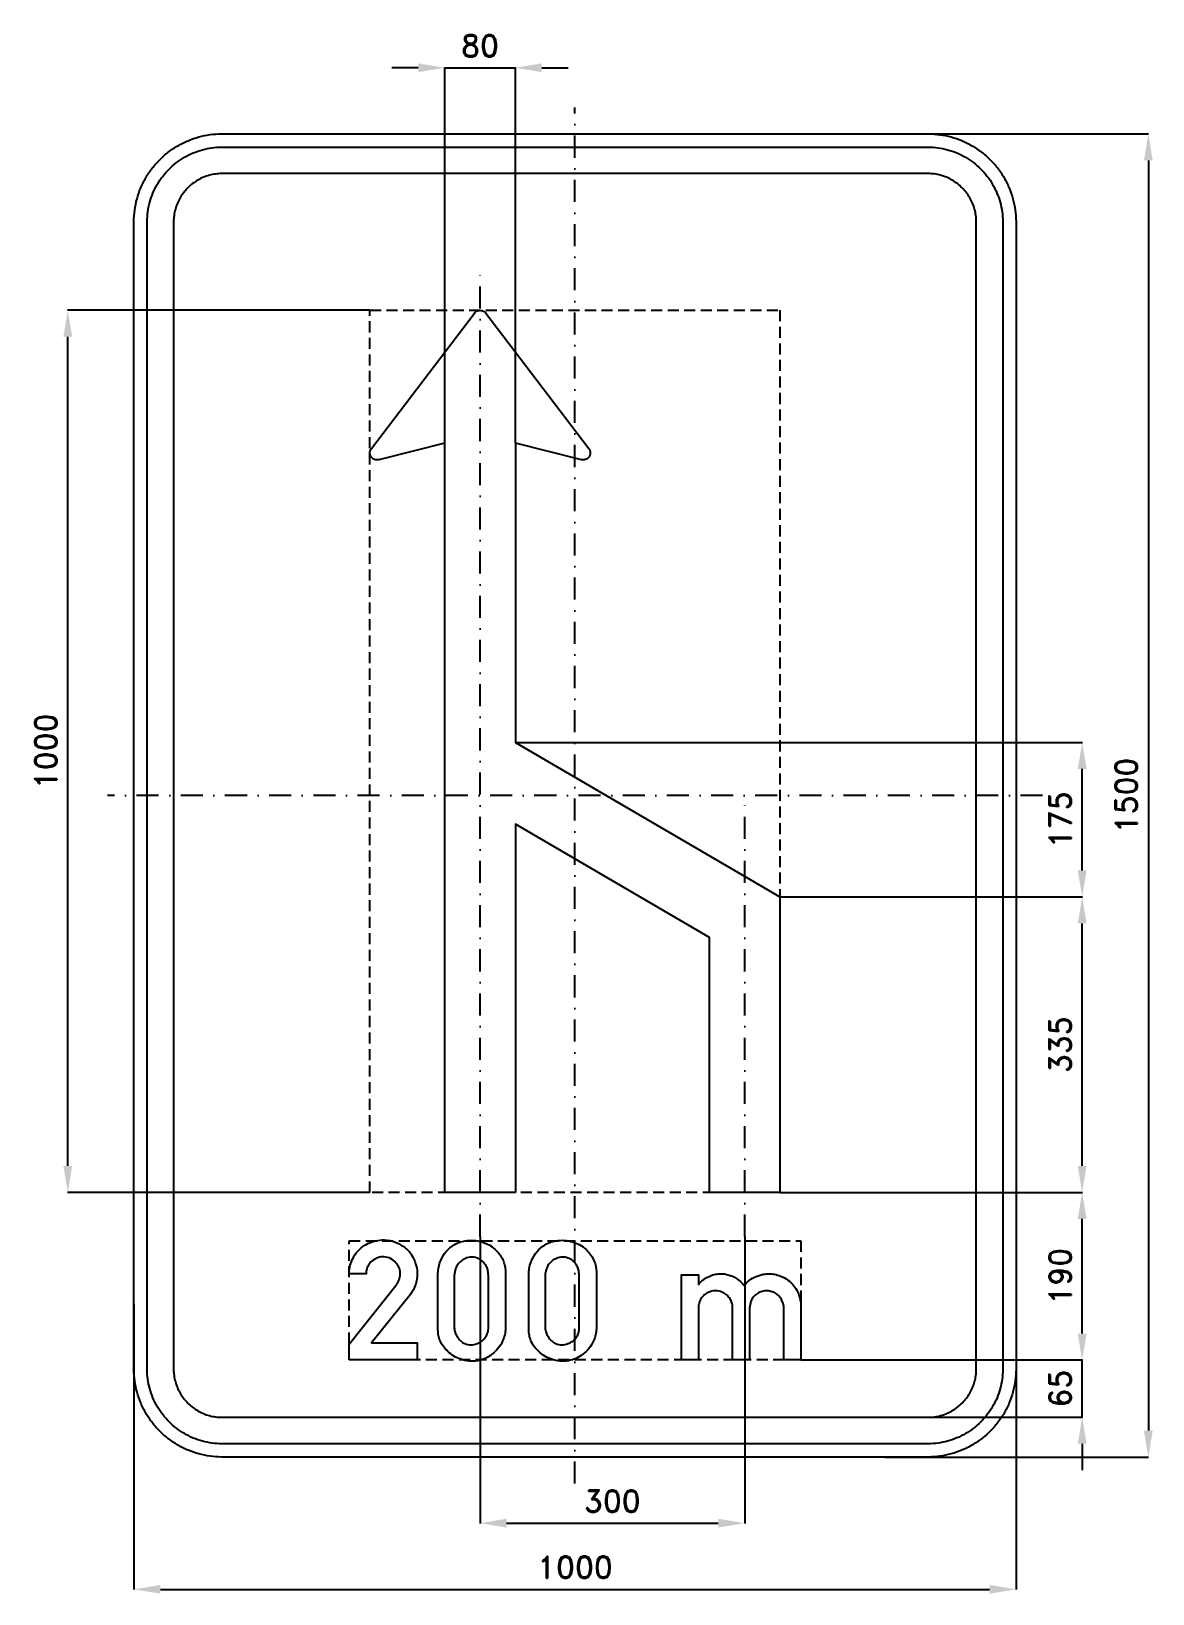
# Model space of a CAD drawing. Header units: millimetres. Extents: x -616 to 655, y -905 to 866.
import ezdxf

# ---------------------------------------------------------------- set-up
doc = ezdxf.new("R2010")
doc.units = ezdxf.units.MM
doc.header["$LTSCALE"] = 5
doc.linetypes.add('ČERCHOVANÁX2', pattern=[2, 1, -0.5, 0, -0.5])
doc.linetypes.add('ČÁRKOVANÁX2', pattern=[1.5, 1, -0.5])
doc.layers.add('Kóty', color=2, linetype='Continuous')
doc.layers.add('Značka', color=7, linetype='Continuous')
doc.styles.get("Standard").update_dxf_attribs({"font": 'romand.shx', "height": 25})
doc.dimstyles.get("Standard").update_dxf_attribs({"dimtxt": 25, "dimasz": 30, "dimexe": 0.18, "dimexo": 0.0625, "dimgap": 12.5, "dimtad": 1, "dimdec": 0, "dimzin": 0, "dimdsep": 46, "dimtxsty": 'Standard', "dimcen": 0.09, "dimadec": 0, "dimazin": 0, "dimtfac": 1, "dimtdec": 0, "dimtofl": 0, "dimtmove": 0, "dimatfit": 3, "dimfxl": 1, "dimtolj": 1, "dimtzin": 0, "dimarcsym": 0})

msp = doc.modelspace()

# ---------------------------------------------------------------- blocks, each defined once
blk = doc.blocks.new('*D0')
at = {"layer": 'Defpoints', "color": 0, "transparency": 16777216}
for p in [(-500, -576.2), (500, -596.8), (500, -900)]:
    blk.add_point(p, dxfattribs=at)
at = {"layer": 'Kóty', "color": 0, "lineweight": -2, "transparency": 16777216}
for p, q in [((-500, -576.2), (-500, -900.2)), ((500, -596.9), (500, -900.2)), ((-470, -900), (470, -900))]:
    blk.add_line(p, q, dxfattribs=at)
at = {"layer": 'Kóty', "color": 0, "transparency": 16777216}
for points in [[(-470, -895), (-470, -905), (-500, -900)], [(470, -895), (470, -905), (500, -900)]]:
    blk.add_solid(points, dxfattribs=at)
at = {"layer": 'Kóty', "color": 0, "transparency": 16777216, "insert": (0, -875), "char_height": 25, "attachment_point": 5}
blk.add_mtext('\\A1;1000', dxfattribs=at)
blk = doc.blocks.new('*D1')
at = {"layer": 'Defpoints', "color": 0, "transparency": 16777216}
for p in [(339.5, 750), (351.4, -750), (650, -750)]:
    blk.add_point(p, dxfattribs=at)
at = {"layer": 'Kóty', "color": 0, "lineweight": -2, "transparency": 16777216}
for p, q in [((339.6, 750), (650.2, 750)), ((650, 720), (650, -720)), ((351.5, -750), (650.2, -750))]:
    blk.add_line(p, q, dxfattribs=at)
at = {"layer": 'Kóty', "color": 0, "transparency": 16777216}
for points in [[(645, 720), (655, 720), (650, 750)], [(645, -720), (655, -720), (650, -750)]]:
    blk.add_solid(points, dxfattribs=at)
at = {"layer": 'Kóty', "color": 0, "transparency": 16777216, "insert": (625, 0), "char_height": 25, "attachment_point": 5, "rotation": 90}
blk.add_mtext('\\A1;1500', dxfattribs=at)
blk = doc.blocks.new('*D2')
at = {"layer": 'Defpoints', "color": 0, "transparency": 16777216}
for p in [(-67.6, 824.9375), (-147.6, 399.1475), (-67.6, 399.1475)]:
    blk.add_point(p, dxfattribs=at)
at = {"layer": 'Kóty', "color": 0, "lineweight": -2, "transparency": 16777216}
for p, q in [((-177.6, 824.9375), (-207.6, 824.9375)), ((-147.6, 399.21), (-147.6, 825.1175)), ((-67.6, 399.21), (-67.6, 825.1175)), ((-37.6, 824.9375), (-7.6, 824.9375))]:
    blk.add_line(p, q, dxfattribs=at)
at = {"layer": 'Kóty', "color": 0, "transparency": 16777216}
for points in [[(-177.6, 829.9375), (-177.6, 819.9375), (-147.6, 824.9375)], [(-37.6, 829.9375), (-37.6, 819.9375), (-67.6, 824.9375)]]:
    blk.add_solid(points, dxfattribs=at)
at = {"layer": 'Kóty', "color": 0, "transparency": 16777216, "insert": (-107.6, 849.9375), "char_height": 25, "attachment_point": 5}
blk.add_mtext('\\A1;80', dxfattribs=at)
blk = doc.blocks.new('*D3')
at = {"layer": 'Defpoints', "color": 0, "transparency": 16777216}
for p in [(-575, 550), (-232.4, 550), (-232.4625, -450)]:
    blk.add_point(p, dxfattribs=at)
at = {"layer": 'Kóty', "color": 0, "lineweight": -2, "transparency": 16777216}
for p, q in [((-232.4625, 550), (-575.18, 550)), ((-575, -420), (-575, 520)), ((-232.525, -450), (-575.18, -450))]:
    blk.add_line(p, q, dxfattribs=at)
at = {"layer": 'Kóty', "color": 0, "transparency": 16777216}
for points in [[(-580, 520), (-570, 520), (-575, 550)], [(-580, -420), (-570, -420), (-575, -450)]]:
    blk.add_solid(points, dxfattribs=at)
at = {"layer": 'Kóty', "color": 0, "transparency": 16777216, "insert": (-600, 50), "char_height": 25, "attachment_point": 5, "rotation": 90}
blk.add_mtext('\\A1;1000', dxfattribs=at)
blk = doc.blocks.new('*D4')
at = {"layer": 'Defpoints', "color": 0, "transparency": 16777216}
for p in [(-67.6, 60), (575, 60), (232.4625, -115)]:
    blk.add_point(p, dxfattribs=at)
at = {"layer": 'Kóty', "color": 0, "lineweight": -2, "transparency": 16777216}
for p, q in [((-67.5375, 60), (575.18, 60)), ((575, -85), (575, 30)), ((232.525, -115), (575.18, -115))]:
    blk.add_line(p, q, dxfattribs=at)
at = {"layer": 'Kóty', "color": 0, "transparency": 16777216}
for points in [[(570, 30), (580, 30), (575, 60)], [(570, -85), (580, -85), (575, -115)]]:
    blk.add_solid(points, dxfattribs=at)
at = {"layer": 'Kóty', "color": 0, "transparency": 16777216, "insert": (550, -27.5), "char_height": 25, "attachment_point": 5, "rotation": 90}
blk.add_mtext('\\A1;175', dxfattribs=at)
blk = doc.blocks.new('*D5')
at = {"layer": 'Defpoints', "color": 0, "transparency": 16777216}
for p in [(-107.6, -500), (192.4, -500), (192.4, -825)]:
    blk.add_point(p, dxfattribs=at)
at = {"layer": 'Kóty', "color": 0, "lineweight": -2, "transparency": 16777216}
for p, q in [((-107.6, -500.0625), (-107.6, -825.18)), ((192.4, -500.0625), (192.4, -825.18)), ((-77.6, -825), (162.4, -825))]:
    blk.add_line(p, q, dxfattribs=at)
at = {"layer": 'Kóty', "color": 0, "transparency": 16777216}
for points in [[(-77.6, -820), (-77.6, -830), (-107.6, -825)], [(162.4, -820), (162.4, -830), (192.4, -825)]]:
    blk.add_solid(points, dxfattribs=at)
at = {"layer": 'Kóty', "color": 0, "transparency": 16777216, "insert": (42.4, -800), "char_height": 25, "attachment_point": 5}
blk.add_mtext('\\A1;300', dxfattribs=at)
blk = doc.blocks.new('*D6')
at = {"layer": 'Defpoints', "color": 0, "transparency": 16777216}
for p in [(256, -640), (575, -640), (239.8, -705)]:
    blk.add_point(p, dxfattribs=at)
at = {"layer": 'Kóty', "color": 0, "lineweight": -2, "transparency": 16777216}
for p, q in [((575, -610), (575, -580)), ((256.1, -640), (575.2, -640)), ((239.8, -705), (575.2, -705)), ((575, -735), (575, -765))]:
    blk.add_line(p, q, dxfattribs=at)
at = {"layer": 'Kóty', "color": 0, "transparency": 16777216}
for points in [[(570, -610), (580, -610), (575, -640)], [(570, -735), (580, -735), (575, -705)]]:
    blk.add_solid(points, dxfattribs=at)
at = {"layer": 'Kóty', "color": 0, "transparency": 16777216, "insert": (550, -672.5), "char_height": 25, "attachment_point": 5, "rotation": 90}
blk.add_mtext('\\A1;65', dxfattribs=at)
blk = doc.blocks.new('*D7')
at = {"layer": 'Defpoints', "color": 0, "transparency": 16777216}
for p in [(232.4, -450), (575, -450), (256.0925, -640)]:
    blk.add_point(p, dxfattribs=at)
at = {"layer": 'Kóty', "color": 0, "lineweight": -2, "transparency": 16777216}
for p, q in [((232.4625, -450), (575.18, -450)), ((575, -610), (575, -480)), ((256.155, -640), (575.18, -640))]:
    blk.add_line(p, q, dxfattribs=at)
at = {"layer": 'Kóty', "color": 0, "transparency": 16777216}
for points in [[(570, -480), (580, -480), (575, -450)], [(570, -610), (580, -610), (575, -640)]]:
    blk.add_solid(points, dxfattribs=at)
at = {"layer": 'Kóty', "color": 0, "transparency": 16777216, "insert": (550, -545), "char_height": 25, "attachment_point": 5, "rotation": 90}
blk.add_mtext('\\A1;190', dxfattribs=at)
blk = doc.blocks.new('*D8')
at = {"layer": 'Defpoints', "color": 0, "transparency": 16777216}
for p in [(232.525, -115), (575, -115), (232.4625, -450)]:
    blk.add_point(p, dxfattribs=at)
at = {"layer": 'Kóty', "color": 0, "lineweight": -2, "transparency": 16777216}
for p, q in [((232.5875, -115), (575.18, -115)), ((575, -420), (575, -145)), ((232.525, -450), (575.18, -450))]:
    blk.add_line(p, q, dxfattribs=at)
at = {"layer": 'Kóty', "color": 0, "transparency": 16777216}
for points in [[(570, -145), (580, -145), (575, -115)], [(570, -420), (580, -420), (575, -450)]]:
    blk.add_solid(points, dxfattribs=at)
at = {"layer": 'Kóty', "color": 0, "transparency": 16777216, "insert": (550, -282.5), "char_height": 25, "attachment_point": 5, "rotation": 90}
blk.add_mtext('\\A1;335', dxfattribs=at)

# ---------------------------------------------------------------- dimensions: what is measured, and where the dimension line sits
at = {"layer": 'Kóty'}
for base, p1, p2, picture, middle in [((-67.6, 824.9375), (-147.6, 399.1475), (-67.6, 399.1475), '*D2', (-107.6, 849.9375)), ((192.4, -825), (-107.6, -500), (192.4, -500), '*D5', (42.4, -800)), ((500, -900), (-500, -576.1692), (500, -596.7977), '*D0', (0, -875))]:
    dim = msp.add_linear_dim(base=base, p1=p1, p2=p2, dimstyle='Standard', dxfattribs=at)
    dim.commit()
    dim.dimension.update_dxf_attribs({"geometry": picture, "text_midpoint": middle})
for base, p1, p2, picture, middle in [((650, -750), (339.5288, 750), (351.414, -750), '*D1', (625, 0)), ((-575, 550), (-232.4625, -450), (-232.4, 550), '*D3', (-600, 50)), ((575, 60), (232.4625, -115), (-67.6, 60), '*D4', (550, -27.5)), ((575, -115), (232.4625, -450), (232.525, -115), '*D8', (550, -282.5)), ((575, -450), (256.0925, -640), (232.4, -450), '*D7', (550, -545)), ((575, -640), (239.7732, -705), (256.03, -640), '*D6', (550, -672.5))]:
    dim = msp.add_linear_dim(base=base, p1=p1, p2=p2, angle=90, dimstyle='Standard', dxfattribs=at)
    dim.commit()
    dim.dimension.update_dxf_attribs({"geometry": picture, "text_midpoint": middle})

# ---------------------------------------------------------------- linework, layer by layer
at = {"layer": 'Kóty'}
for points in [[(-147.6, 824.9375), (-67.6, 824.9375)], [(575, -705), (575, -640)]]:
    msp.add_lwpolyline(points, dxfattribs=at)
at = {"layer": 'Značka', "color": 6, "linetype": 'ČERCHOVANÁX2', "ltscale": 5}
for points in [[(0, -780), (0, 780)], [(-107.6, -500), (-107.6, 600)], [(530, 0), (-530, 0)], [(192.4, -500), (192.4, 0)]]:
    msp.add_lwpolyline(points, dxfattribs=at)
at = {"layer": 'Značka', "color": 5}
for points in [[(-400, -750), (-400.393, -749.9988), (-400.785, -749.9969, -0.0321801), (-413.6978, -749.0925, -0.0354432), (-426.3873, -746.4557, -0.0362667), (-438.6591, -742.3068, -0.0344205), (-450.2266, -736.4713, -0.0337216), (-461.0042, -729.2849, -0.0340847), (-470.7107, -720.7107, -0.0342086), (-479.2931, -711.0064, -0.0342292), (-486.4713, -700.2266, -0.0340441), (-492.2651, -688.6512, -0.0334121), (-496.4557, -676.3873, -0.0341269), (-499.1355, -663.6918, -0.0367447), (-499.9969, -650.785), (-499.9989, -650.393), (-500, -650), (-500, 650), (-499.9988, 650.39), (-499.9969, 650.79, -0.0321796), (-499.0925, 663.7, -0.0354411), (-496.4557, 676.39, -0.0362697), (-492.3068, 688.66, -0.0344172), (-486.4713, 700.23, -0.033719), (-479.2849, 711, -0.0340776), (-470.7107, 720.71, -0.0342077), (-461.0064, 729.29, -0.0342268), (-450.2266, 736.47, -0.0340514), (-438.6512, 742.27, -0.0334162), (-426.3873, 746.46, -0.0341286), (-413.6918, 749.14, -0.0367456), (-400.785, 750), (-400.393, 750), (-400, 750), (400, 750), (400.393, 750), (400.785, 750, -0.0321794), (413.698, 749.09, -0.0354509), (426.387, 746.46, -0.0362816), (438.659, 742.31, -0.0344246), (450.227, 736.47, -0.0337312), (461.004, 729.28, -0.034081), (470.711, 720.71, -0.0342138), (479.293, 711.01, -0.0342285), (486.471, 700.23, -0.0340344), (492.265, 688.65, -0.0334114), (496.46, 676.39, -0.0341223), (499.14, 663.69, -0.0367412), (500, 650.79), (500, 650.39), (500, 650), (500, -650), (500, -650.393), (500, -650.785, -0.0321792), (499.09, -663.6978, -0.0354418), (496.46, -676.3873, -0.0362638), (492.307, -688.6591, -0.0344153), (486.471, -700.2266, -0.0337192), (479.285, -711.0042, -0.034086), (470.711, -720.7107, -0.0342054), (461.006, -729.2931, -0.0342295), (450.227, -736.4713, -0.0340459), (438.651, -742.2651, -0.0334135), (426.387, -746.4557, -0.034127), (413.692, -749.1355, -0.036745), (400.785, -749.9969), (400.393, -749.9989), (400, -750), (-400, -750)], [(-400, -735), (-400.334, -734.999), (-400.668, -734.9974, -0.0321799), (-411.6431, -734.2286, -0.0354431), (-422.4292, -731.9874, -0.036267), (-432.8602, -728.4608, -0.0344205), (-442.6926, -723.5006, -0.0337214), (-451.8536, -717.3922, -0.0340847), (-460.1041, -710.1041, -0.0342085), (-467.3991, -701.8554, -0.0342292), (-473.5006, -692.6926, -0.0340447), (-478.4254, -682.8535, -0.0334123), (-481.9874, -672.4292, -0.0341271), (-484.2652, -661.638, -0.0367448), (-484.9974, -650.668), (-484.9991, -650.334), (-485, -650), (-485, 650), (-484.999, 650.33), (-484.9974, 650.67, -0.0321808), (-484.2286, 661.64, -0.0354437), (-481.9874, 672.43, -0.0362674), (-478.4608, 682.86, -0.034419), (-473.5006, 692.69, -0.0337112), (-467.3922, 701.85, -0.0340785), (-460.1041, 710.1, -0.034195), (-451.8554, 717.4, -0.0342194), (-442.6926, 723.5, -0.0340514), (-432.8535, 728.43, -0.0334085), (-422.4292, 731.99, -0.0341207), (-411.638, 734.27, -0.0367451), (-400.668, 735), (-400.334, 735), (-400, 735), (400, 735), (400.334, 735), (400.668, 735, -0.0321738), (411.643, 734.23, -0.0354396), (422.429, 731.99, -0.0362613), (432.86, 728.46, -0.0344296), (442.693, 723.5, -0.0337309), (451.854, 717.39, -0.0340802), (460.104, 710.1, -0.0342125), (467.399, 701.86, -0.03423), (473.501, 692.69, -0.0340367), (478.425, 682.85, -0.0334178), (481.987, 672.43, -0.0341274), (484.265, 661.64, -0.0367509), (484.997, 650.67), (484.999, 650.33), (485, 650), (485, -650), (484.999, -650.334), (484.997, -650.668, -0.0321847), (484.229, -661.6431, -0.0354498), (481.987, -672.4292, -0.0362714), (478.461, -682.8602, -0.0344187), (473.501, -692.6926, -0.0337149), (467.392, -701.8536, -0.0340831), (460.104, -710.1041, -0.0342094), (451.855, -717.3991, -0.0342308), (442.693, -723.5006, -0.0340424), (432.854, -728.4254, -0.0334111), (422.429, -731.9874, -0.0341271), (411.638, -734.2652, -0.0367448), (400.668, -734.9974), (400.334, -734.9991), (400, -735), (-400, -735)], [(-400, -705), (400, -705), (400.216, -704.9994), (400.432, -704.9983, 0.0321799), (407.534, -704.5008, 0.0354424), (414.513, -703.0507, 0.0362647), (421.263, -700.7687, 0.0344223), (427.625, -697.5592, 0.033717), (433.552, -693.6067, 0.034088), (438.891, -688.8909, 0.0342122), (443.611, -683.5535, 0.0342287), (447.559, -677.6246, 0.0340415), (450.746, -671.2582, 0.0334124), (453.051, -664.513, 0.0341249), (454.525, -657.5305, 0.0367432), (454.998, -650.432), (454.999, -650.216), (455, -650), (455, 650), (454.999, 650.22), (454.998, 650.43, 0.0321867), (454.501, 657.53, 0.0354421), (453.051, 664.51, 0.0362779), (450.769, 671.26, 0.0344207), (447.559, 677.62, 0.0337176), (443.607, 683.55, 0.0340785), (438.891, 688.89, 0.0341988), (433.554, 693.61, 0.0342361), (427.625, 697.56, 0.0340303), (421.258, 700.75, 0.033395), (414.513, 703.05, 0.0341092), (407.53, 704.52, 0.0367438), (400.432, 705), (400.216, 705), (400, 705), (-400, 705), (-400.216, 705), (-400.432, 705, 0.0321706), (-407.5338, 704.5, 0.0354292), (-414.513, 703.05, 0.036266), (-421.2625, 700.77, 0.0344312), (-427.6246, 697.56, 0.0337345), (-433.5523, 693.61, 0.034079), (-438.8909, 688.89, 0.0342245), (-443.6112, 683.55, 0.0342352), (-447.5592, 677.62, 0.0340405), (-450.7458, 671.26, 0.0334087), (-453.0507, 664.51, 0.034125), (-454.5245, 657.53, 0.0367448), (-454.9983, 650.43), (-454.9994, 650.22), (-455, 650), (-455, -650), (-454.9994, -650.216), (-454.9983, -650.432, 0.0321797), (-454.5008, -657.5338, 0.0354429), (-453.0507, -664.513, 0.0362669), (-450.7687, -671.2625, 0.0344214), (-447.5592, -677.6246, 0.0337215), (-443.6067, -683.5523, 0.0340845), (-438.8909, -688.8909, 0.0342083), (-433.5535, -693.6112, 0.0342301), (-427.6246, -697.5592, 0.0340439), (-421.2582, -700.7458, 0.0334124), (-414.513, -703.0507, 0.0341275), (-407.5305, -704.5245, 0.0367453), (-400.432, -704.9983), (-400.216, -704.9994), (-400, -705)], [(-256.03, -640), (-256.03, -621.958), (-203.22, -555.498), (-202.45, -554.521), (-201.71, -553.516, 0.0829791), (-198.85, -547.512, 0.0943981), (-198.22, -540.887, 0.0921532), (-199.61, -534.894, 0.0840255), (-203.01, -529.694, 0.0981467), (-208.99, -525.033, 0.106049), (-216.25, -523.098, 0.106166), (-223.63, -524.027, 0.0999533), (-230.11, -527.837, 0.0837277), (-234.15, -532.512, 0.0916537), (-236.31, -538.159), (-236.64, -540.244), (-236.82, -542.35), (-256.03, -542.35), (-255.98, -540.535), (-255.89, -538.722, -0.0594225), (-254.29, -530.616, -0.058226), (-250.83, -523.042, -0.0721484), (-244.4, -514.743, -0.0722198), (-235.92, -508.614, -0.0614808), (-227.77, -505.261, -0.0599421), (-219.03, -503.959, -0.0830621), (-206.56, -505.412, -0.0870443), (-195.24, -510.92, -0.0877596), (-186.16, -519.658, -0.0877873), (-180.63, -530.903, -0.0684788), (-178.91, -540.504, -0.0624169), (-179.73, -550.253, -0.0506904), (-181.84, -557.506, -0.0618401), (-185.48, -564.034), (-186.2, -565.02), (-186.94, -565.989), (-230.8, -620.734), (-178.97, -620.734), (-178.97, -640), (-256.03, -640)], [(-155.34, -544.094), (-155.35, -542.884), (-155.34, -541.675, -0.0490265), (-154.46, -534.293, -0.0499929), (-152.12, -527.163, -0.0795418), (-145.92, -516.976, -0.0890969), (-136.81, -509.43, -0.0597951), (-129.83, -506.201, -0.0520207), (-122.29, -504.592, -0.0620169), (-112.46, -504.58, -0.0645003), (-102.96, -507.011, -0.0554379), (-95.61, -510.687, -0.0554872), (-89.25, -515.884, -0.0511063), (-84.57, -521.502, -0.0548889), (-81.19, -527.964, -0.0452566), (-79.46, -533.51, -0.0459917), (-78.77, -539.256), (-78.74, -541.268), (-78.77, -543.278), (-78.77, -602.116), (-78.76, -603.325), (-78.77, -604.534, -0.0517783), (-79.68, -611.531, -0.049691), (-81.99, -618.245, -0.0667972), (-87.02, -626.695, -0.065912), (-94.09, -633.545, -0.0611027), (-101.69, -638.187, -0.0641443), (-110.2, -640.802, -0.0696624), (-119.99, -641.323, -0.0674499), (-129.55, -639.198, -0.0568158), (-137.26, -635.548, -0.0496032), (-144.06, -630.325, -0.0480623), (-149.21, -624.754, -0.0659016), (-152.92, -618.245, -0.0547556), (-154.72, -612.326, -0.0423693), (-155.34, -606.152), (-155.37, -604.131), (-155.34, -602.116), (-155.34, -544.094)], [(-52.33, -544.094), (-52.34, -542.884), (-52.33, -541.675, -0.0490265), (-51.45, -534.293, -0.0499929), (-49.11, -527.163, -0.0795418), (-42.91, -516.976, -0.0890969), (-33.8, -509.43, -0.0597951), (-26.82, -506.201, -0.0520207), (-19.29, -504.592, -0.0620169), (-9.46, -504.58, -0.0645003), (0.05, -507.011, -0.0554379), (7.4, -510.687, -0.0554872), (13.76, -515.884, -0.0511063), (18.43, -521.502, -0.0548889), (21.82, -527.964, -0.0452566), (23.54, -533.51, -0.0459917), (24.24, -539.256), (24.27, -541.268), (24.24, -543.278), (24.24, -602.116), (24.25, -603.325), (24.24, -604.534, -0.0517783), (23.33, -611.531, -0.049691), (21.02, -618.245, -0.0667972), (15.99, -626.695, -0.065912), (8.92, -633.545, -0.0611027), (1.31, -638.187, -0.0641443), (-7.19, -640.802, -0.0696624), (-16.98, -641.323, -0.0674499), (-26.54, -639.198, -0.0568158), (-34.25, -635.548, -0.0496032), (-41.06, -630.325, -0.0480623), (-46.2, -624.754, -0.0659016), (-49.91, -618.245, -0.0547556), (-51.71, -612.326, -0.0423693), (-52.33, -606.152), (-52.36, -604.131), (-52.33, -602.116), (-52.33, -544.094)], [(-136.81, -544.094), (-136.81, -602.116), (-136.82, -602.925), (-136.81, -603.733, 0.0738963), (-135.86, -608.731, 0.0595341), (-133.59, -613.408, 0.0707199), (-129.76, -618.217, 0.0945857), (-124.71, -621.466, 0.108402), (-117.96, -622.799, 0.0875516), (-111.02, -621.466, 0.0781521), (-105.53, -618.612, 0.08816), (-101.34, -614.209, 0.0617759), (-99.38, -610.531, 0.0611714), (-98.36, -606.503), (-98.17, -604.314), (-98.12, -602.116), (-98.12, -544.094), (-98.25, -542.184), (-98.46, -540.283, 0.0583392), (-99.73, -535.533, 0.0647204), (-102.14, -531.198, 0.0880889), (-106.72, -526.589, 0.0978886), (-112.62, -523.942, 0.0998457), (-119.19, -523.529, 0.0882648), (-125.51, -525.545, 0.0741645), (-130.17, -528.708, 0.0756998), (-133.66, -533.055, 0.0525995), (-135.4, -536.706, 0.0461164), (-136.39, -540.62), (-136.63, -542.354), (-136.81, -544.094)], [(-33.8, -544.094), (-33.8, -602.116), (-33.81, -602.925), (-33.8, -603.733, 0.0738963), (-32.85, -608.731, 0.0595341), (-30.58, -613.408, 0.0707199), (-26.75, -618.217, 0.0945857), (-21.71, -621.466, 0.108402), (-14.95, -622.799, 0.0875516), (-8.01, -621.466, 0.0781521), (-2.52, -618.612, 0.08816), (1.67, -614.209, 0.0617759), (3.63, -610.531, 0.0611714), (4.65, -606.503), (4.84, -604.314), (4.89, -602.116), (4.89, -544.094), (4.76, -542.184), (4.55, -540.283, 0.0583392), (3.27, -535.533, 0.0647204), (0.86, -531.198, 0.0880889), (-3.72, -526.589, 0.0978886), (-9.61, -523.942, 0.0998457), (-16.18, -523.529, 0.0882648), (-22.51, -525.545, 0.0741645), (-27.16, -528.708, 0.0756998), (-30.65, -533.055, 0.0525995), (-32.39, -536.706, 0.0461164), (-33.38, -540.62), (-33.62, -542.354), (-33.8, -544.094)], [(120.66, -639.986), (120.66, -543.517), (140.04, -543.517), (140.04, -554.261), (141.1, -553.087), (142.18, -551.941, -0.0538256), (147.45, -547.642, -0.0546358), (153.54, -544.558, -0.0497782), (159.36, -542.826, -0.0499047), (165.4, -542.28, -0.0445993), (170.78, -542.705, -0.0453435), (175.99, -544.08, -0.0415337), (180.77, -546.2, -0.0347546), (185.18, -549.03), (187.6, -550.943), (189.78, -553.108), (190.8, -554.331), (191.78, -555.597), (192.92, -554.243), (194.11, -552.925, -0.072075), (201.34, -547.269, -0.0664565), (209.88, -543.756, -0.0355099), (214.59, -542.683, -0.0358379), (219.38, -542.294, -0.05052), (226.27, -542.853, -0.0496604), (232.97, -544.783, -0.0682901), (241.4, -549.328, -0.0733018), (248.21, -556.005, -0.0568437), (252.23, -562.357, -0.0488648), (254.83, -569.406), (255.46, -571.997), (255.86, -574.623), (255.96, -575.81), (256.03, -577), (256.03, -639.986), (236.66, -639.986), (236.66, -580.895), (236.64, -580.171), (236.61, -579.447), (236, -575.843), (234.68, -572.416, 0.0676888), (232, -568.307, 0.066944), (228.33, -565.047, 0.0735534), (223.5, -562.565, 0.0743163), (218.16, -561.587, 0.080741), (212.29, -562.172, 0.0806605), (206.88, -564.583, 0.0705074), (202.99, -567.785, 0.0753606), (200.2, -571.923, 0.0507408), (198.88, -575.415), (198.16, -579.081), (198.09, -579.609), (198.02, -580.136), (198.02, -639.986), (178.69, -639.986), (178.69, -580.516), (178.66, -579.707), (178.61, -578.898, 0.0737768), (177.49, -574.076, 0.0690263), (175.04, -569.716, 0.0747189), (171.3, -565.774, 0.0737741), (166.56, -563.092, 0.0890559), (159.93, -561.603, 0.093657), (153.22, -562.544, 0.0733258), (148.64, -564.67, 0.0711427), (144.85, -568.014, 0.0770048), (141.72, -572.836, 0.0779908), (140.21, -578.322), (140.12, -579.053), (140.04, -579.784), (140.04, -639.986), (120.66, -639.986)]]:
    msp.add_lwpolyline(points, format="xyb", dxfattribs=at)
msp.add_lwpolyline([(-67.6, -450), (-147.6, -450), (-147.6, 399.21), (-222.5, 380.66), (-222.6, 380.64), (-222.7, 380.62), (-222.9, 380.57), (-223.2, 380.53), (-224.2, 380.43), (-225.2, 380.47), (-226.3, 380.64), (-227.3, 380.95), (-228.2, 381.38), (-229.1, 381.94), (-229.9, 382.6), (-230.6, 383.37), (-231.3, 384.22), (-231.7, 385.14), (-231.8, 385.19), (-231.8, 385.24), (-231.9, 385.43), (-231.9, 385.62), (-232, 385.87), (-232.1, 386.12), (-232.2, 386.37), (-232.2, 386.63), (-232.3, 386.88), (-232.3, 387.14), (-232.4, 387.4), (-232.4, 387.66), (-232.4, 387.93), (-232.4, 388.19), (-232.4, 388.45), (-232.4, 388.71), (-232.4, 388.97), (-232.4, 389.23), (-232.4, 389.49), (-232.3, 389.75), (-232.3, 390), (-232.2, 390.26), (-232.2, 390.51), (-232.1, 390.77), (-232, 390.97), (-232, 391.16), (-231.9, 391.21), (-231.9, 391.26), (-231.5, 392.22), (-230.9, 393.1), (-230.9, 393.19), (-230.8, 393.27), (-113.9, 546.84), (-113.9, 546.92), (-113.8, 546.99), (-113.2, 547.65), (-112.6, 548.24), (-111.7, 548.84), (-110.8, 549.32), (-109.8, 549.68), (-108.8, 549.91), (-107.7, 550), (-106.7, 549.95), (-105.7, 549.77), (-104.7, 549.46), (-103.7, 549.02), (-102.8, 548.45), (-102, 547.78), (-101.3, 547.01), (-101.3, 546.93), (-101.2, 546.84), (15.7, 393.27), (15.8, 393.2), (15.8, 393.12), (15.9, 392.93), (16.1, 392.74), (16.1, 392.7), (16.1, 392.65), (16.2, 392.47), (16.3, 392.29), (16.5, 392.06), (16.6, 391.82), (16.7, 391.58), (16.8, 391.34), (16.9, 391.1), (17, 390.85), (17, 390.6), (17.1, 390.34), (17.2, 390.09), (17.2, 389.83), (17.2, 389.57), (17.3, 389.31), (17.3, 389.05), (17.3, 388.79), (17.3, 388.53), (17.3, 388.26), (17.3, 388), (17.3, 387.74), (17.3, 387.48), (17.2, 387.22), (17.2, 386.97), (17.1, 386.71), (17.1, 386.45), (17, 386.2), (16.9, 385.95), (16.9, 385.7), (16.8, 385.45), (16.7, 385.21), (16.6, 385.02), (16.5, 384.83), (16.5, 384.79), (16.4, 384.74), (15.9, 383.85), (15.2, 383.03), (14.5, 382.3), (13.6, 381.69), (12.7, 381.18), (11.7, 380.8), (10.7, 380.55), (9.7, 380.43), (8.6, 380.45), (7.6, 380.61), (7.5, 380.64), (7.4, 380.66), (-67.6, 399.21), (-67.6, 60), (232.4, -115), (232.4, -450), (152.4, -450), (152.4, -160.95), (-67.6, -32.616), (-67.6, -450)], dxfattribs=at)
at = {"layer": 'Značka', "color": 6, "linetype": 'ČÁRKOVANÁX2', "ltscale": 2.5}
for points in [[(-232.4, -450), (-232.4, 550), (232.4, 550), (232.4, -450), (-232.4, -450)], [(-256.03, -640), (-256.03, -505), (256.03, -505), (256.03, -640), (-256.03, -640)]]:
    msp.add_lwpolyline(points, dxfattribs=at)

msp.set_redraw_order([(e.dxf.handle, doc.entitydb.next_handle()) for e in msp.query("TEXT MTEXT ATTDEF DIMENSION ARC_DIMENSION")])  # texts and dimensions are drawn at this point

doc.saveas('drawing.dxf')
